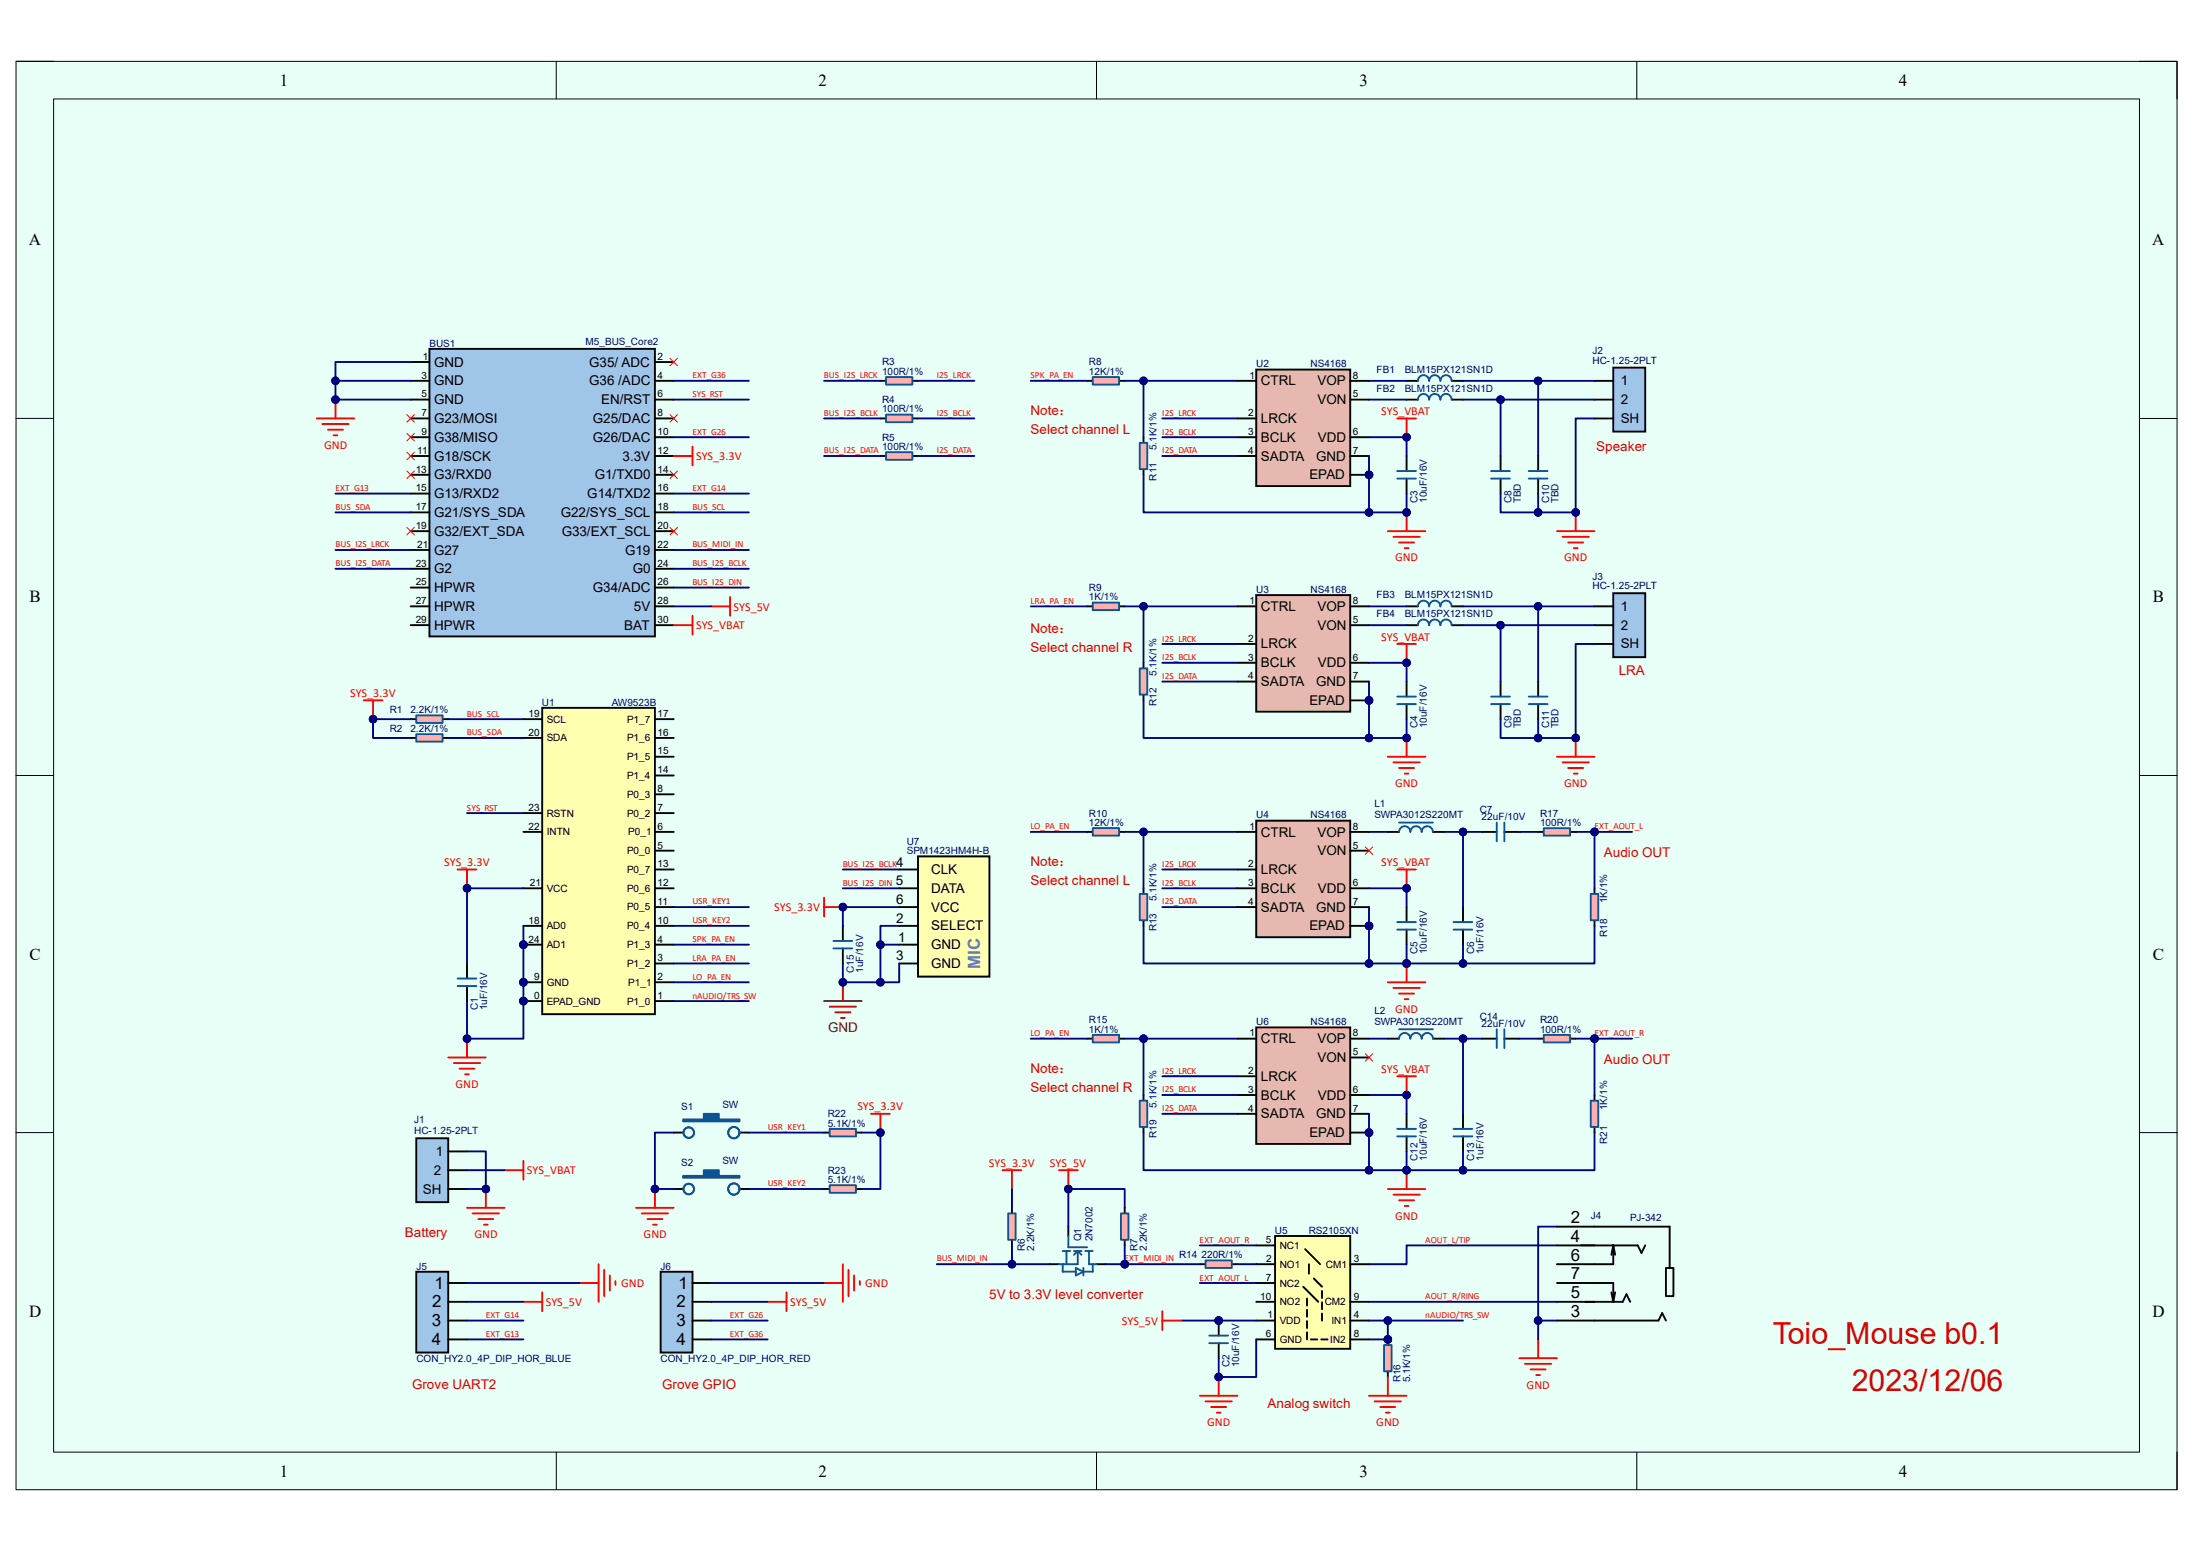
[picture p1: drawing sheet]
<svg xmlns="http://www.w3.org/2000/svg" width="297mm" height="210mm" viewBox="0 0 297 210" stroke-linecap="round" stroke-linejoin="round" font-family="sans-serif">
<defs><g id="words">
<g font-size="4.1" fill="#c00">
<text x="240.1" y="182">Toio_Mouse b0.1</text>
<text x="250.8" y="188.4">2023/12/06</text>
</g>
<g font-size="2.3">
<text x="37.9" y="11.6">1</text>
<text x="110.9" y="11.6">2</text>
<text x="184.1" y="11.6">3</text>
<text x="257.2" y="11.6">4</text>
<text x="3.9" y="33.2">A</text>
<text x="291.5" y="33.2">A</text>
<text x="4" y="81.6">B</text>
<text x="291.6" y="81.6">B</text>
<text x="4" y="130">C</text>
<text x="291.5" y="130">C</text>
<text x="212.8" y="165.6">2</text>
<text x="212.7" y="168.1">4</text>
<text x="212.7" y="170.7">6</text>
<text x="212.7" y="173.2">7</text>
<text x="3.9" y="178.3">D</text>
<text x="58.5" y="179.6">3</text>
<text x="58.5" y="177">2</text>
<text x="58.8" y="174.5">1</text>
<text x="91.6" y="177">2</text>
<text x="91.6" y="179.6">3</text>
<text x="91.9" y="174.5">1</text>
<text x="212.7" y="178.3">3</text>
<text x="212.7" y="175.8">5</text>
<text x="291.5" y="178.3">D</text>
<text x="58.5" y="182.1">4</text>
<text x="91.6" y="182.1">4</text>
<text x="37.9" y="199.9">1</text>
<text x="110.9" y="199.9">2</text>
<text x="184.1" y="199.9">3</text>
<text x="257.2" y="199.9">4</text>
</g>
<text font-size="2.3" fill="#3c78d8" x="132.8" y="131.2" transform="rotate(-90 132.8 131.2)">MIC</text>
<g font-size="1.8">
<text x="58.8" y="49.7">GND</text>
<text x="58.8" y="52.2">GND</text>
<text x="79.8" y="49.7">G35/ ADC</text>
<text x="79.8" y="52.2">G36 /ADC</text>
<text x="170.8" y="52.2">CTRL</text>
<text x="178.4" y="52.2">VOP</text>
<text x="219.5" y="52.2">1</text>
<text x="58.8" y="54.7">GND</text>
<text x="58.8" y="57.3">G23/MOSI</text>
<text x="58.8" y="59.8">G38/MISO</text>
<text x="80.3" y="57.3">G25/DAC</text>
<text x="80.3" y="59.8">G26/DAC</text>
<text x="81.4" y="54.7">EN/RST</text>
<text x="170.8" y="57.3">LRCK</text>
<text x="170.8" y="59.8">BCLK</text>
<text x="178.4" y="54.7">VON</text>
<text x="178.5" y="59.8">VDD</text>
<text x="219.5" y="54.7">2</text>
<text x="219.5" y="57.3">SH</text>
<text x="58.8" y="62.4">G18/SCK</text>
<text x="58.8" y="64.9">G3/RXD0</text>
<text x="80.6" y="64.9">G1/TXD0</text>
<text x="84.3" y="62.4">3.3V</text>
<text x="170.8" y="62.4">SADTA</text>
<text x="177.3" y="64.9">EPAD</text>
<text x="178.3" y="62.4">GND</text>
<text x="58.8" y="67.4">G13/RXD2</text>
<text x="58.8" y="70">G21/SYS_SDA</text>
<text x="75.9" y="70">G22/SYS_SCL</text>
<text x="79.5" y="67.4">G14/TXD2</text>
<text x="58.8" y="72.6">G32/EXT_SDA</text>
<text x="58.8" y="75.1">G27</text>
<text x="58.8" y="77.6">G2</text>
<text x="76.1" y="72.6">G33/EXT_SCL</text>
<text x="84.7" y="75.1">G19</text>
<text x="85.7" y="77.6">G0</text>
<text x="58.8" y="80.2">HPWR</text>
<text x="58.8" y="82.7">HPWR</text>
<text x="80.3" y="80.2">G34/ADC</text>
<text x="85.9" y="82.7">5V</text>
<text x="170.8" y="82.7">CTRL</text>
<text x="178.4" y="82.7">VOP</text>
<text x="219.5" y="82.7">1</text>
<text x="58.8" y="85.3">HPWR</text>
<text x="84.5" y="85.3">BAT</text>
<text x="170.8" y="87.8">LRCK</text>
<text x="178.4" y="85.3">VON</text>
<text x="219.5" y="85.3">2</text>
<text x="219.5" y="87.8">SH</text>
<text x="170.8" y="90.4">BCLK</text>
<text x="170.8" y="92.9">SADTA</text>
<text x="177.3" y="95.5">EPAD</text>
<text x="178.3" y="92.9">GND</text>
<text x="178.5" y="90.4">VDD</text>
<text x="170.8" y="113.3">CTRL</text>
<text x="178.4" y="113.3">VOP</text>
<text x="121.3" y="119.9">5</text>
<text x="121.4" y="117.3">4</text>
<text x="126.1" y="118.4">CLK</text>
<text x="170.8" y="118.4">LRCK</text>
<text x="178.4" y="115.8">VON</text>
<text x="121.4" y="125">2</text>
<text x="121.4" y="122.4">6</text>
<text x="126.1" y="126">SELECT</text>
<text x="126.1" y="120.9">DATA</text>
<text x="126.1" y="123.4">VCC</text>
<text x="170.8" y="120.9">BCLK</text>
<text x="170.8" y="123.4">SADTA</text>
<text x="177.3" y="126">EPAD</text>
<text x="178.3" y="123.4">GND</text>
<text x="178.5" y="120.9">VDD</text>
<text x="121.4" y="130">3</text>
<text x="121.6" y="127.5">1</text>
<text x="126.1" y="128.5">GND</text>
<text x="126.1" y="131.1">GND</text>
<text x="170.8" y="141.3">CTRL</text>
<text x="178.4" y="143.8">VON</text>
<text x="178.4" y="141.3">VOP</text>
<text x="170.8" y="146.3">LRCK</text>
<text x="170.8" y="148.9">BCLK</text>
<text x="178.5" y="148.9">VDD</text>
<text x="170.8" y="151.4">SADTA</text>
<text x="177.3" y="154">EPAD</text>
<text x="178.3" y="151.4">GND</text>
<text x="57.3" y="161.6">SH</text>
<text x="58.8" y="159.1">2</text>
<text x="59" y="156.5">1</text>
</g>
<g font-size="1.8" fill="#c00">
<text x="139.6" y="56.2">Note：</text>
<text x="139.6" y="58.8">Select channel L</text>
<text x="216.2" y="61.1">Speaker</text>
<text x="139.6" y="85.7">Note：</text>
<text x="139.6" y="88.3">Select channel R</text>
<text x="219.2" y="91.4">LRA</text>
<text x="139.6" y="117.3">Note：</text>
<text x="139.6" y="119.9">Select channel L</text>
<text x="217.2" y="116.1">Audio OUT</text>
<text x="139.6" y="145.3">Note：</text>
<text x="139.6" y="147.9">Select channel R</text>
<text x="217.2" y="144.1">Audio OUT</text>
<text x="54.8" y="167.5">Battery</text>
<text x="134" y="175.9">5V to 3.3V level converter</text>
<text x="55.8" y="188.1">Grove UART2</text>
<text x="89.7" y="188.1">Grove GPIO</text>
<text x="171.7" y="190.6">Analog switch</text>
</g>
<text font-size="1.8" fill="#800000" x="112.1" y="139.7">GND</text>
<g font-size="1.7" fill="#f00">
<text x="187.1" y="56.2">SYS_VBAT</text>
<text x="43.9" y="60.8">GND</text>
<text x="94.3" y="62.3">SYS_3.3V</text>
<text x="188.9" y="76">GND</text>
<text x="211.8" y="76">GND</text>
<text x="99.4" y="82.7">SYS_5V</text>
<text x="94.3" y="85.2">SYS_VBAT</text>
<text x="187.1" y="86.7">SYS_VBAT</text>
<text x="47.4" y="94.4">SYS_3.3V</text>
<text x="188.9" y="106.6">GND</text>
<text x="211.8" y="106.6">GND</text>
<text x="60.2" y="117.3">SYS_3.3V</text>
<text x="187.1" y="117.3">SYS_VBAT</text>
<text x="104.9" y="123.4">SYS_3.3V</text>
<text x="188.9" y="137.1">GND</text>
<text x="61.7" y="147.3">GND</text>
<text x="187.1" y="145.3">SYS_VBAT</text>
<text x="116.1" y="150.4">SYS_3.3V</text>
<text x="71.4" y="159">SYS_VBAT</text>
<text x="133.9" y="158">SYS_3.3V</text>
<text x="142.2" y="158">SYS_5V</text>
<text x="64.3" y="167.7">GND</text>
<text x="87.2" y="167.7">GND</text>
<text x="188.9" y="165.1">GND</text>
<text x="73.9" y="176.8">SYS_5V</text>
<text x="84.1" y="174.3">GND</text>
<text x="107" y="176.8">SYS_5V</text>
<text x="117.2" y="174.3">GND</text>
<text x="151.9" y="179.4">SYS_5V</text>
<text x="206.8" y="188">GND</text>
<text x="163.5" y="193.1">GND</text>
<text x="186.4" y="193.1">GND</text>
</g>
<g font-size="1.4" fill="#000080">
<text x="58.2" y="46.9">BUS1</text>
<text x="79.3" y="46.7">M5_BUS_Core2</text>
<text x="215.7" y="48">J2</text>
<text x="119.5" y="49.5">R3</text>
<text x="119.5" y="50.8">100R/1%</text>
<text x="147.5" y="49.5">R8</text>
<text x="147.5" y="50.8">12K/1%</text>
<text x="170.1" y="49.7">U2</text>
<text x="177.5" y="49.7">NS4168</text>
<text x="186.4" y="50.5">FB1</text>
<text x="186.4" y="53">FB2</text>
<text x="190.2" y="50.5">BLM15PX121SN1D</text>
<text x="190.2" y="53">BLM15PX121SN1D</text>
<text x="215.7" y="49.2">HC-1.25-2PLT</text>
<text x="119.5" y="54.6">R4</text>
<text x="119.5" y="55.8">100R/1%</text>
<text x="119.5" y="59.6">R5</text>
<text x="119.5" y="60.9">100R/1%</text>
<text x="156.6" y="65.1" transform="rotate(-90 156.6 65.1)">R11</text>
<text x="156.6" y="61" transform="rotate(-90 156.6 61)">5.1K/1%</text>
<text x="192" y="68.1" transform="rotate(-90 192 68.1)">C3</text>
<text x="193.3" y="68.1" transform="rotate(-90 193.3 68.1)">10uF/16V</text>
<text x="204.7" y="68.1" transform="rotate(-90 204.7 68.1)">C8</text>
<text x="206" y="68.1" transform="rotate(-90 206 68.1)">TBD</text>
<text x="209.8" y="68.1" transform="rotate(-90 209.8 68.1)">C10</text>
<text x="211.1" y="68.1" transform="rotate(-90 211.1 68.1)">TBD</text>
<text x="147.5" y="80">R9</text>
<text x="147.5" y="81.3">1K/1%</text>
<text x="170.1" y="80.3">U3</text>
<text x="177.5" y="80.3">NS4168</text>
<text x="186.4" y="81">FB3</text>
<text x="186.4" y="83.6">FB4</text>
<text x="190.2" y="81">BLM15PX121SN1D</text>
<text x="190.2" y="83.6">BLM15PX121SN1D</text>
<text x="215.7" y="78.5">J3</text>
<text x="215.7" y="79.8">HC-1.25-2PLT</text>
<text x="73.4" y="95.5">U1</text>
<text x="82.9" y="95.5">AW9523B</text>
<text x="156.6" y="95.6" transform="rotate(-90 156.6 95.6)">R12</text>
<text x="156.6" y="91.5" transform="rotate(-90 156.6 91.5)">5.1K/1%</text>
<text x="52.8" y="96.6">R1</text>
<text x="52.8" y="99.1">R2</text>
<text x="55.6" y="96.6">2.2K/1%</text>
<text x="55.6" y="99.1">2.2K/1%</text>
<text x="192" y="98.6" transform="rotate(-90 192 98.6)">C4</text>
<text x="193.3" y="98.6" transform="rotate(-90 193.3 98.6)">10uF/16V</text>
<text x="204.7" y="98.6" transform="rotate(-90 204.7 98.6)">C9</text>
<text x="206" y="98.6" transform="rotate(-90 206 98.6)">TBD</text>
<text x="209.8" y="98.6" transform="rotate(-90 209.8 98.6)">C11</text>
<text x="211.1" y="98.6" transform="rotate(-90 211.1 98.6)">TBD</text>
<text x="147.5" y="110.6">R10</text>
<text x="147.5" y="111.8">12K/1%</text>
<text x="170.1" y="110.8">U4</text>
<text x="177.5" y="110.8">NS4168</text>
<text x="186.1" y="109.3">L1</text>
<text x="186.1" y="110.8">SWPA3012S220MT</text>
<text x="200.4" y="110.1">C7</text>
<text x="200.7" y="111.1">22uF/10V</text>
<text x="208.6" y="110.6">R17</text>
<text x="208.6" y="111.8">100R/1%</text>
<text x="122.8" y="114.4">U7</text>
<text x="122.8" y="115.7">SPM1423HM4H-B</text>
<text x="156.6" y="122" transform="rotate(-90 156.6 122)">5.1K/1%</text>
<text x="217.7" y="122.3" transform="rotate(-90 217.7 122.3)">1K/1%</text>
<text x="115.7" y="131.7" transform="rotate(-90 115.7 131.7)">C15</text>
<text x="116.9" y="131.7" transform="rotate(-90 116.9 131.7)">1uF/16V</text>
<text x="156.6" y="126.1" transform="rotate(-90 156.6 126.1)">R13</text>
<text x="192" y="129.2" transform="rotate(-90 192 129.2)">C5</text>
<text x="193.3" y="129.2" transform="rotate(-90 193.3 129.2)">10uF/16V</text>
<text x="199.6" y="129.2" transform="rotate(-90 199.6 129.2)">C6</text>
<text x="200.9" y="129.2" transform="rotate(-90 200.9 129.2)">1uF/16V</text>
<text x="217.7" y="126.9" transform="rotate(-90 217.7 126.9)">R18</text>
<text x="64.7" y="136.8" transform="rotate(-90 64.7 136.8)">C1</text>
<text x="66" y="136.8" transform="rotate(-90 66 136.8)">1uF/16V</text>
<text x="186.1" y="137.3">L2</text>
<text x="147.5" y="138.6">R15</text>
<text x="147.5" y="139.8">1K/1%</text>
<text x="170.1" y="138.8">U6</text>
<text x="177.5" y="138.8">NS4168</text>
<text x="186.1" y="138.8">SWPA3012S220MT</text>
<text x="200.4" y="138">C14</text>
<text x="200.7" y="139.1">22uF/10V</text>
<text x="208.6" y="138.6">R20</text>
<text x="208.6" y="139.8">100R/1%</text>
<text x="56.1" y="152.1">J1</text>
<text x="56.1" y="153.6">HC-1.25-2PLT</text>
<text x="92.2" y="150.3">S1</text>
<text x="97.8" y="150">SW</text>
<text x="112.1" y="151.3">R22</text>
<text x="112.1" y="152.6">5.1K/1%</text>
<text x="156.6" y="154.1" transform="rotate(-90 156.6 154.1)">R19</text>
<text x="156.6" y="150.1" transform="rotate(-90 156.6 150.1)">5.1K/1%</text>
<text x="217.7" y="154.9" transform="rotate(-90 217.7 154.9)">R21</text>
<text x="217.7" y="150.3" transform="rotate(-90 217.7 150.3)">1K/1%</text>
<text x="92.2" y="157.9">S2</text>
<text x="97.8" y="157.6">SW</text>
<text x="112.1" y="158.9">R23</text>
<text x="112.1" y="160.2">5.1K/1%</text>
<text x="192" y="157.2" transform="rotate(-90 192 157.2)">C12</text>
<text x="193.3" y="157.2" transform="rotate(-90 193.3 157.2)">10uF/16V</text>
<text x="199.6" y="157.2" transform="rotate(-90 199.6 157.2)">C13</text>
<text x="200.9" y="157.2" transform="rotate(-90 200.9 157.2)">1uF/16V</text>
<text x="172.7" y="167">U5</text>
<text x="177.2" y="167">RS2105XN</text>
<text x="215.4" y="165">J4</text>
<text x="220.8" y="165.3">PJ-342</text>
<text x="56.4" y="171.9">J5</text>
<text x="89.5" y="171.9">J6</text>
<text x="138.8" y="169.4" transform="rotate(-90 138.8 169.4)">R6</text>
<text x="140.1" y="169.4" transform="rotate(-90 140.1 169.4)">2.2K/1%</text>
<text x="146.4" y="168.1" transform="rotate(-90 146.4 168.1)">Q1</text>
<text x="148" y="168.1" transform="rotate(-90 148 168.1)">2N7002</text>
<text x="154.1" y="169.4" transform="rotate(-90 154.1 169.4)">R7</text>
<text x="155.3" y="169.4" transform="rotate(-90 155.3 169.4)">2.2K/1%</text>
<text x="159.7" y="170.3">R14 220R/1%</text>
<text x="56.4" y="184.4">CON_HY2.0_4P_DIP_HOR_BLUE</text>
<text x="89.5" y="184.4">CON_HY2.0_4P_DIP_HOR_RED</text>
<text x="166.5" y="185.2" transform="rotate(-90 166.5 185.2)">C2</text>
<text x="167.8" y="185.2" transform="rotate(-90 167.8 185.2)">10uF/16V</text>
<text x="189.7" y="187.2" transform="rotate(-90 189.7 187.2)">R16</text>
<text x="191" y="187.2" transform="rotate(-90 191 187.2)">5.1K/1%</text>
</g>
<g font-size="1.4">
<text x="57.1" y="51.3">3</text>
<text x="57.1" y="53.8">5</text>
<text x="57.3" y="48.7">1</text>
<text x="89.1" y="48.7">2</text>
<text x="89.1" y="51.3">4</text>
<text x="89.1" y="53.8">6</text>
<text x="169.2" y="51.3">1</text>
<text x="183.2" y="53.8">5</text>
<text x="183.2" y="51.3">8</text>
<text x="57.1" y="56.3">7</text>
<text x="57.1" y="58.9">9</text>
<text x="89.1" y="56.3">8</text>
<text x="89.1" y="58.9">10</text>
<text x="169" y="56.3">2</text>
<text x="169" y="58.9">3</text>
<text x="183.2" y="58.9">6</text>
<text x="56.3" y="64">13</text>
<text x="56.5" y="61.4">11</text>
<text x="89.1" y="61.4">12</text>
<text x="89.1" y="64">14</text>
<text x="169" y="61.4">4</text>
<text x="183.2" y="61.4">7</text>
<text x="56.3" y="66.5">15</text>
<text x="56.3" y="69.1">17</text>
<text x="56.3" y="71.6">19</text>
<text x="89.1" y="66.5">16</text>
<text x="89.1" y="69.1">18</text>
<text x="89.1" y="71.6">20</text>
<text x="56.3" y="76.7">23</text>
<text x="56.5" y="74.2">21</text>
<text x="89.1" y="74.2">22</text>
<text x="89.1" y="76.7">24</text>
<text x="56.3" y="79.2">25</text>
<text x="56.3" y="81.8">27</text>
<text x="89.1" y="79.2">26</text>
<text x="89.1" y="81.8">28</text>
<text x="169.2" y="81.8">1</text>
<text x="183.2" y="81.8">8</text>
<text x="56.3" y="84.4">29</text>
<text x="89.1" y="84.4">30</text>
<text x="169" y="86.9">2</text>
<text x="169" y="89.5">3</text>
<text x="183.2" y="84.4">5</text>
<text x="183.2" y="89.5">6</text>
<text x="169" y="92">4</text>
<text x="183.2" y="92">7</text>
<text x="71.6" y="97.1">19</text>
<text x="71.6" y="99.6">20</text>
<text x="74" y="97.8">SCL</text>
<text x="74" y="100.4">SDA</text>
<text x="84.9" y="100.4">P1_6</text>
<text x="84.9" y="97.8">P1_7</text>
<text x="89.1" y="99.6">16</text>
<text x="89.1" y="97.1">17</text>
<text x="84.9" y="105.5">P1_4</text>
<text x="84.9" y="102.9">P1_5</text>
<text x="89.1" y="107.3">8</text>
<text x="89.1" y="104.7">14</text>
<text x="89.1" y="102.2">15</text>
<text x="71.6" y="112.4">22</text>
<text x="71.6" y="109.8">23</text>
<text x="74" y="113.1">INTN</text>
<text x="74" y="110.6">RSTN</text>
<text x="84.9" y="110.6">P0_2</text>
<text x="84.9" y="108">P0_3</text>
<text x="85.1" y="113.1">P0_1</text>
<text x="89.1" y="112.4">6</text>
<text x="89.1" y="109.8">7</text>
<text x="169.2" y="112.4">1</text>
<text x="183.2" y="112.4">8</text>
<text x="71.8" y="120">21</text>
<text x="84.9" y="115.7">P0_0</text>
<text x="84.9" y="118.2">P0_7</text>
<text x="89.1" y="114.9">5</text>
<text x="89.1" y="120">12</text>
<text x="89.1" y="117.4">13</text>
<text x="169" y="117.4">2</text>
<text x="169" y="120">3</text>
<text x="183.2" y="114.9">5</text>
<text x="183.2" y="120">6</text>
<text x="71.6" y="125.1">18</text>
<text x="74" y="125.8">AD0</text>
<text x="74" y="120.7">VCC</text>
<text x="84.9" y="125.8">P0_4</text>
<text x="84.9" y="123.3">P0_5</text>
<text x="84.9" y="120.7">P0_6</text>
<text x="89.1" y="125.1">10</text>
<text x="89.1" y="122.5">11</text>
<text x="169" y="122.5">4</text>
<text x="183.2" y="122.5">7</text>
<text x="71.6" y="127.6">24</text>
<text x="74" y="128.4">AD1</text>
<text x="84.9" y="130.9">P1_2</text>
<text x="84.9" y="128.4">P1_3</text>
<text x="89.1" y="130.2">3</text>
<text x="89.1" y="127.6">4</text>
<text x="72.3" y="132.7">9</text>
<text x="72.3" y="135.3">0</text>
<text x="74" y="133.5">GND</text>
<text x="74" y="136">EPAD_GND</text>
<text x="84.9" y="136">P1_0</text>
<text x="85.1" y="133.5">P1_1</text>
<text x="89.1" y="135.3">1</text>
<text x="89.1" y="132.7">2</text>
<text x="169.2" y="140.3">1</text>
<text x="183.2" y="142.9">5</text>
<text x="183.2" y="140.3">8</text>
<text x="169" y="145.4">2</text>
<text x="169" y="148">3</text>
<text x="183.2" y="148">6</text>
<text x="169" y="150.5">4</text>
<text x="183.2" y="150.5">7</text>
<text x="171.4" y="168.3">5</text>
<text x="171.4" y="173.4">7</text>
<text x="171.5" y="170.9">2</text>
<text x="173.3" y="169.1">NC1</text>
<text x="173.3" y="171.7">NO1</text>
<text x="179.6" y="171.7">CM1</text>
<text x="183.3" y="170.9">3</text>
<text x="170.7" y="176">10</text>
<text x="171.7" y="178.5">1</text>
<text x="173.3" y="176.7">NO2</text>
<text x="173.3" y="174.2">NC2</text>
<text x="173.3" y="179.3">VDD</text>
<text x="179.4" y="176.7">CM2</text>
<text x="180.3" y="179.3">IN1</text>
<text x="183.3" y="178.5">4</text>
<text x="183.3" y="176">9</text>
<text x="171.4" y="181.1">6</text>
<text x="173.3" y="181.8">GND</text>
<text x="180.2" y="181.8">IN2</text>
<text x="183.3" y="181.1">8</text>
</g>
<g font-size="1.3" fill="#f00">
<text x="93.8" y="51.2">EXT_G36</text>
<text x="93.8" y="53.8">SYS_RST</text>
<text x="111.6" y="51.2">BUS_I2S_LRCK</text>
<text x="126.9" y="51.2">I2S_LRCK</text>
<text x="139.6" y="51.2">SPK_PA_EN</text>
<text x="93.8" y="58.8">EXT_G26</text>
<text x="111.6" y="56.3">BUS_I2S_BCLK</text>
<text x="126.9" y="56.3">I2S_BCLK</text>
<text x="157.4" y="58.8">I2S_BCLK</text>
<text x="157.4" y="56.3">I2S_LRCK</text>
<text x="111.6" y="61.4">BUS_I2S_DATA</text>
<text x="126.9" y="61.4">I2S_DATA</text>
<text x="157.4" y="61.4">I2S_DATA</text>
<text x="45.4" y="66.5">EXT_G13</text>
<text x="45.4" y="69">BUS_SDA</text>
<text x="93.8" y="69">BUS_SCL</text>
<text x="93.8" y="66.5">EXT_G14</text>
<text x="45.4" y="76.7">BUS_I2S_DATA</text>
<text x="45.4" y="74.1">BUS_I2S_LRCK</text>
<text x="93.8" y="76.7">BUS_I2S_BCLK</text>
<text x="93.8" y="74.1">BUS_MIDI_IN</text>
<text x="93.8" y="79.2">BUS_I2S_DIN</text>
<text x="139.6" y="81.7">LRA_PA_EN</text>
<text x="157.4" y="89.4">I2S_BCLK</text>
<text x="157.4" y="86.9">I2S_LRCK</text>
<text x="157.4" y="91.9">I2S_DATA</text>
<text x="63.2" y="97">BUS_SCL</text>
<text x="63.2" y="99.6">BUS_SDA</text>
<text x="63.2" y="109.8">SYS_RST</text>
<text x="139.6" y="112.3">LO_PA_EN</text>
<text x="215.9" y="112.3">EXT_AOUT_L</text>
<text x="114.1" y="119.9">BUS_I2S_DIN</text>
<text x="114.1" y="117.4">BUS_I2S_BCLK</text>
<text x="157.4" y="119.9">I2S_BCLK</text>
<text x="157.4" y="117.4">I2S_LRCK</text>
<text x="93.8" y="122.5">USR_KEY1</text>
<text x="93.8" y="125">USR_KEY2</text>
<text x="157.4" y="122.5">I2S_DATA</text>
<text x="93.8" y="127.6">SPK_PA_EN</text>
<text x="93.8" y="130.1">LRA_PA_EN</text>
<text x="93.8" y="135.2">nAUDIO/TRS_SW</text>
<text x="93.8" y="132.7">LO_PA_EN</text>
<text x="139.6" y="140.3">LO_PA_EN</text>
<text x="215.9" y="140.3">EXT_AOUT_R</text>
<text x="157.4" y="147.9">I2S_BCLK</text>
<text x="157.4" y="145.4">I2S_LRCK</text>
<text x="104" y="153">USR_KEY1</text>
<text x="157.4" y="150.5">I2S_DATA</text>
<text x="104" y="160.7">USR_KEY2</text>
<text x="126.9" y="170.8">BUS_MIDI_IN</text>
<text x="152.3" y="170.8">EXT_MIDI_IN</text>
<text x="162.5" y="173.4">EXT_AOUT_L</text>
<text x="162.5" y="168.3">EXT_AOUT_R</text>
<text x="193" y="168.3">AOUT_L/TIP</text>
<text x="65.8" y="178.5">EXT_G14</text>
<text x="98.8" y="178.5">EXT_G26</text>
<text x="193" y="175.9">AOUT_R/RING</text>
<text x="193" y="178.5">nAUDIO/TRS_SW</text>
<text x="65.8" y="181">EXT_G13</text>
<text x="98.8" y="181">EXT_G36</text>
</g>
</g></defs>
<path d="M2.2 8.3h292.7v193.4h-292.7z" fill-rule="evenodd" fill="#e7fff6"/>
<path d="M2.2 8.3h292.7v193.4h-292.7z" fill="none" stroke="#000" stroke-width=".14"/>
<path d="M7.3 13.4h282.5v183.2h-282.5z" fill-rule="evenodd" fill="#e7fff6"/>
<g fill="none" stroke="#000" stroke-width=".14">
<path d="M2.2 8.3h5.1M7.3 13.4h282.5v183.2h-282.5zM75.3 8.3v5.1M148.5 8.3v5.1M221.7 8.3v5.1M289.8 8.3h5.1v5.1M2.2 56.7h5.1M289.8 56.7h5.1M2.2 105h5.1M289.8 105h5.1M2.2 153.4h5.1M289.8 153.4h5.1"/>
<path d="M75.3 196.6v5.1M148.5 196.6v5.1M221.7 196.6v5.1M294.9 196.6v5.1"/>
</g>
<path d="M58.2 47.2h30.5v39h-30.5z" fill-rule="evenodd" fill="#9fc5e8"/>
<g fill="none" stroke="#000" stroke-width=".25">
<path d="M55.6 49h2.6M55.6 51.6h2.6M55.6 54.1h2.6M55.6 56.7h2.6M55.6 59.2h2.6M58.2 47.2h30.5v39h-30.5zM88.7 49h2.5M88.7 51.6h2.5M88.7 54.1h2.5M88.7 56.7h2.5M88.7 59.2h2.5M55.6 61.7h2.6"/>
<path d="M55.6 64.3h2.6M55.6 66.8h2.6M55.6 69.4h2.6M55.6 71.9h2.6M55.6 74.5h2.6M55.6 77h2.6M55.6 79.6h2.6M88.7 61.7h2.5M88.7 64.3h2.5M88.7 66.8h2.5M88.7 69.4h2.5M88.7 71.9h2.5"/>
<path d="M88.7 74.5h2.5M88.7 77h2.5M88.7 79.6h2.5M55.6 82.1h2.6M55.6 84.6h2.6M88.7 82.1h2.5M88.7 84.7h2.5"/>
</g>
<path d="M96.3 82.1h2.6M98.9 80.8v2.6" fill="none" stroke="#f00" stroke-width=".25"/>
<circle cx="185.4" cy="64.3" r=".51" fill="#000080"/>
<circle cx="185.4" cy="64.3" r=".51" fill="none" stroke="#000080" stroke-width=".14"/>
<path d="M170.1 50h12.8v15.8h-12.8z" fill-rule="evenodd" fill="#e6b8af"/>
<path d="M170.1 50h12.8v15.8h-12.8zM182.9 64.3h2.5" fill="none" stroke="#000" stroke-width=".25"/>
<circle cx="185.4" cy="64.3" r=".51" fill="#000080"/>
<circle cx="185.4" cy="64.3" r=".51" fill="none" stroke="#000080" stroke-width=".14"/>
<g fill="none" stroke="#000" stroke-width=".25">
<path d="M167.6 51.6h2.5M167.6 56.7h2.5M167.6 59.2h2.5M182.9 51.6h2.5M182.9 59.2h2.5M182.9 54.1h2.5M190.5 51.6h1.5M190.5 54.1h1.5M196.6 51.6h1.5M196.6 54.1h1.5M167.6 61.7h2.5M182.9 61.7h2.5"/>
<path d="M190.5 61.7v2.1M190.5 64.8v2"/>
</g>
<path d="M192 51.6a.76 .76 0 0 1 .8-.8 .76 .76 0 0 1 .8 .8 .76 .76 0 0 1 .7-.8 .76 .76 0 0 1 .8 .8 .76 .76 0 0 1 .7-.8 .76 .76 0 0 1 .8 .8M192 54.1a.76 .76 0 0 1 .8-.8 .76 .76 0 0 1 .8 .8 .76 .76 0 0 1 .7-.8 .76 .76 0 0 1 .8 .8 .76 .76 0 0 1 .7-.8 .76 .76 0 0 1 .8 .8M189.2 64.8h2.6M189.2 63.8h2.6" fill="none" stroke="#0b5394" stroke-width=".25"/>
<path d="M218.5 49.8h4.3v8.6h-4.3z" fill-rule="evenodd" fill="#9fc5e8"/>
<path d="M216 51.6h2.5M216 54.1h2.5M216 56.7h2.5M218.5 49.8h4.3v8.6h-4.3z" fill="none" stroke="#000" stroke-width=".25"/>
<path d="M188 71.9h5.1M188.7 72.7h3.6M189.5 73.5h2M190.2 74.2h.6M190.5 69.4v2.5" fill="none" stroke="#f00" stroke-width=".25"/>
<circle cx="190.5" cy="69.4" r=".51" fill="#000080"/>
<circle cx="190.5" cy="69.4" r=".51" fill="none" stroke="#000080" stroke-width=".14"/>
<path d="M210.9 71.9h5.1M211.6 72.7h3.6M212.4 73.5h2M213.1 74.2h.6M213.4 69.4v2.5" fill="none" stroke="#f00" stroke-width=".25"/>
<circle cx="213.4" cy="69.4" r=".51" fill="#000080"/>
<circle cx="213.4" cy="69.4" r=".51" fill="none" stroke="#000080" stroke-width=".14"/>
<path d="M154.9 59.2v.8M154.9 63.5v.8M203.2 61.7v2.1M203.2 64.8v2M208.3 61.7v2.1M208.3 64.8v2" fill="none" stroke="#000" stroke-width=".25"/>
<path d="M202 64.8h2.5M202 63.8h2.5M207 64.8h2.6M207 63.8h2.6" fill="none" stroke="#0b5394" stroke-width=".25"/>
<path d="M154.4 60h1v3.5h-1z" fill-rule="evenodd" fill="#ffafaf"/>
<path d="M154.4 60h1v3.5h-1z" fill="none" stroke="#0b5394" stroke-width=".25"/>
<path d="M147.2 51.6h.8M151.6 51.6h.7" fill="none" stroke="#000" stroke-width=".25"/>
<path d="M148 51.1h3.6v1h-3.6z" fill-rule="evenodd" fill="#ffafaf"/>
<path d="M148 51.1h3.6v1h-3.6z" fill="none" stroke="#0b5394" stroke-width=".25"/>
<circle cx="185.4" cy="94.8" r=".51" fill="#000080"/>
<circle cx="185.4" cy="94.8" r=".51" fill="none" stroke="#000080" stroke-width=".14"/>
<path d="M170.1 80.6h12.8v15.8h-12.8z" fill-rule="evenodd" fill="#e6b8af"/>
<path d="M170.1 80.6h12.8v15.8h-12.8zM182.9 94.8h2.5" fill="none" stroke="#000" stroke-width=".25"/>
<circle cx="185.4" cy="94.8" r=".51" fill="#000080"/>
<circle cx="185.4" cy="94.8" r=".51" fill="none" stroke="#000080" stroke-width=".14"/>
<g fill="none" stroke="#000" stroke-width=".25">
<path d="M167.6 82.1h2.5M167.6 87.2h2.5M167.6 89.7h2.5M167.6 92.3h2.5M182.9 82.1h2.5M182.9 92.3h2.5M182.9 84.7h2.5M182.9 89.7h2.5M190.5 82.1h1.5M190.5 84.7h1.5M190.5 92.3v2M190.5 95.3v2.1"/>
<path d="M196.6 82.1h1.5M196.6 84.7h1.5"/>
</g>
<path d="M189.2 95.3h2.6M189.2 94.3h2.6M192 82.1a.76 .76 0 0 1 .8-.8 .76 .76 0 0 1 .8 .8 .76 .76 0 0 1 .7-.8 .76 .76 0 0 1 .8 .8 .76 .76 0 0 1 .7-.8 .76 .76 0 0 1 .8 .8M192 84.7a.76 .76 0 0 1 .8-.8 .76 .76 0 0 1 .8 .8 .76 .76 0 0 1 .7-.8 .76 .76 0 0 1 .8 .8 .76 .76 0 0 1 .7-.8 .76 .76 0 0 1 .8 .8" fill="none" stroke="#0b5394" stroke-width=".25"/>
<path d="M218.5 80.3h4.3v8.7h-4.3z" fill-rule="evenodd" fill="#9fc5e8"/>
<path d="M216 82.1h2.5M216 84.7h2.5M216 87.2h2.5M218.5 80.3h4.3v8.7h-4.3z" fill="none" stroke="#000" stroke-width=".25"/>
<path d="M190.5 99.9v2.6M188 102.5h5.1M188.7 103.2h3.6M189.5 104h2M190.2 104.8h.6" fill="none" stroke="#f00" stroke-width=".25"/>
<circle cx="190.5" cy="99.9" r=".51" fill="#000080"/>
<circle cx="190.5" cy="99.9" r=".51" fill="none" stroke="#000080" stroke-width=".14"/>
<path d="M213.4 99.9v2.6M210.9 102.5h5.1M211.6 103.2h3.6M212.4 104h2M213.1 104.8h.6" fill="none" stroke="#f00" stroke-width=".25"/>
<circle cx="213.4" cy="99.9" r=".51" fill="#000080"/>
<circle cx="213.4" cy="99.9" r=".51" fill="none" stroke="#000080" stroke-width=".14"/>
<path d="M154.9 89.7v.8M154.9 94.1v.7M203.2 92.3v2M203.2 95.3v2.1M208.3 92.3v2M208.3 95.3v2.1" fill="none" stroke="#000" stroke-width=".25"/>
<path d="M202 95.3h2.5M202 94.3h2.5M207 95.3h2.6M207 94.3h2.6" fill="none" stroke="#0b5394" stroke-width=".25"/>
<path d="M154.4 90.5h1v3.6h-1z" fill-rule="evenodd" fill="#ffafaf"/>
<path d="M154.4 90.5h1v3.6h-1z" fill="none" stroke="#0b5394" stroke-width=".25"/>
<path d="M147.2 82.1h.8M151.6 82.1h.7" fill="none" stroke="#000" stroke-width=".25"/>
<path d="M148 81.6h3.6v1h-3.6z" fill-rule="evenodd" fill="#ffafaf"/>
<path d="M148 81.6h3.6v1h-3.6z" fill="none" stroke="#0b5394" stroke-width=".25"/>
<path d="M119.2 51.6h.8M123.6 51.6h.7" fill="none" stroke="#000" stroke-width=".25"/>
<path d="M120 51.1h3.6v1h-3.6z" fill-rule="evenodd" fill="#ffafaf"/>
<path d="M120 51.1h3.6v1h-3.6z" fill="none" stroke="#0b5394" stroke-width=".25"/>
<path d="M119.2 56.7h.8M123.6 56.7h.7" fill="none" stroke="#000" stroke-width=".25"/>
<path d="M120 56.1h3.6v1.1h-3.6z" fill-rule="evenodd" fill="#ffafaf"/>
<path d="M120 56.1h3.6v1.1h-3.6z" fill="none" stroke="#0b5394" stroke-width=".25"/>
<path d="M119.2 61.7h.8M123.6 61.7h.7" fill="none" stroke="#000" stroke-width=".25"/>
<path d="M120 61.2h3.6v1.1h-3.6z" fill-rule="evenodd" fill="#ffafaf"/>
<path d="M120 61.2h3.6v1.1h-3.6z" fill="none" stroke="#0b5394" stroke-width=".25"/>
<path d="M56.4 154.1h4.3v8.7h-4.3z" fill-rule="evenodd" fill="#9fc5e8"/>
<path d="M56.4 154.1h4.3v8.7h-4.3zM60.7 155.9h2.6M60.7 158.5h2.6M60.7 161h2.6" fill="none" stroke="#000" stroke-width=".25"/>
<path d="M91.2 84.7h2.6M93.8 83.4v2.5M63.3 163.5h5M64 164.3h3.6M64.8 165.1h2M65.5 165.8h.6M65.8 161v2.5" fill="none" stroke="#f00" stroke-width=".25"/>
<circle cx="65.8" cy="161" r=".51" fill="#000080"/>
<circle cx="65.8" cy="161" r=".51" fill="none" stroke="#000080" stroke-width=".14"/>
<path d="M210.9 178.8h13.7l.5-1 .5 1M210.9 168.6h10.9l.5 1.1 .5-1.1M210.9 176.3h8.9l.5-1.1 .5 1.1M210.9 173.7h7.6v2.6M210.9 166.1h15.2v5.6M218.2 175l.3 1.3M218.5 168.6v2.6h-7.6M218.5 168.6l.2 1.3M218.5 168.6l-.3 1.3M218.7 175l-.2 1.3M225.6 171.7h1v3.8h-1z" fill="none" stroke="#000" stroke-width=".25"/>
<path d="M205.8 183.9h5.1M206.5 184.7h3.6M207.3 185.4h2M208.1 186.2h.5M208.3 181.4v2.5" fill="none" stroke="#f00" stroke-width=".25"/>
<path d="M172.7 167.4h10.2v15.2h-10.2z" fill-rule="evenodd" fill="#ffffb0"/>
<g fill="none" stroke="#000" stroke-width=".25">
<path d="M170.1 178.8h2.6M170.1 168.6h2.6M170.1 171.2h2.6M170.1 176.3h2.6M170.1 173.7h2.6M172.7 167.4h10.2v15.2h-10.2zM176.5 174.2l2 2.1M176.8 169.1l2 2.1M177 175.8v1M177 177.4v.9M177 178.9v.9M177.3 171.2v1.3"/>
<path d="M177.9 173.1l1.1 1.1M179 174.8v1M179 176.3v1M179 177.9v.9M182.9 178.8h2.5M182.9 171.2h2.5M182.9 176.3h2.5M170.1 181.4h2.6M177 180.4v1M177.5 181.4h.9M178.9 181.4h.9M182.9 181.4h2.5"/>
</g>
<circle cx="165" cy="178.8" r=".51" fill="#000080"/>
<circle cx="165" cy="178.8" r=".51" fill="none" stroke="#000080" stroke-width=".14"/>
<path d="M165.1 178.8v2M165.1 181.9v2" fill="none" stroke="#000" stroke-width=".25"/>
<circle cx="165" cy="178.8" r=".51" fill="#000080"/>
<circle cx="165" cy="178.8" r=".51" fill="none" stroke="#000080" stroke-width=".14"/>
<path d="M163.8 181.9h2.5M163.8 180.8h2.5" fill="none" stroke="#0b5394" stroke-width=".25"/>
<path d="M162.5 189h5.1M163.3 189.8h3.5M164 190.5h2.1M164.8 191.3h.5M165.1 186.5v2.5" fill="none" stroke="#f00" stroke-width=".25"/>
<circle cx="165" cy="186.5" r=".51" fill="#000080"/>
<circle cx="165" cy="186.5" r=".51" fill="none" stroke="#000080" stroke-width=".14"/>
<circle cx="185.4" cy="125.4" r=".51" fill="#000080"/>
<circle cx="185.4" cy="125.4" r=".51" fill="none" stroke="#000080" stroke-width=".14"/>
<path d="M170.1 111.1h12.8v15.8h-12.8z" fill-rule="evenodd" fill="#e6b8af"/>
<path d="M170.1 111.1h12.8v15.8h-12.8zM182.9 125.4h2.5" fill="none" stroke="#000" stroke-width=".25"/>
<circle cx="185.4" cy="125.4" r=".51" fill="#000080"/>
<circle cx="185.4" cy="125.4" r=".51" fill="none" stroke="#000080" stroke-width=".14"/>
<path d="M167.6 112.6h2.5M167.6 117.7h2.5M182.9 112.6h2.5M182.9 115.2h2.5M167.6 120.3h2.5M167.6 122.8h2.5M182.9 120.3h2.5M182.9 122.8h2.5M190.5 122.8v2.1M190.5 125.9v2" fill="none" stroke="#000" stroke-width=".25"/>
<path d="M189.2 125.9h2.6M189.2 124.9h2.6" fill="none" stroke="#0b5394" stroke-width=".25"/>
<path d="M188 133h5.1M188.7 133.8h3.6M189.5 134.5h2M190.2 135.3h.6M190.5 130.5v2.5" fill="none" stroke="#f00" stroke-width=".25"/>
<circle cx="190.5" cy="130.5" r=".51" fill="#000080"/>
<circle cx="190.5" cy="130.5" r=".51" fill="none" stroke="#000080" stroke-width=".14"/>
<path d="M154.9 120.3v.7M154.9 124.6v.8" fill="none" stroke="#000" stroke-width=".25"/>
<path d="M154.4 121h1v3.6h-1z" fill-rule="evenodd" fill="#ffafaf"/>
<path d="M154.4 121h1v3.6h-1z" fill="none" stroke="#0b5394" stroke-width=".25"/>
<path d="M147.2 112.6h.8M151.6 112.6h.7" fill="none" stroke="#000" stroke-width=".25"/>
<path d="M148 112.1h3.6v1.1h-3.6z" fill-rule="evenodd" fill="#ffafaf"/>
<path d="M148 112.1h3.6v1.1h-3.6zM196.9 125.9h2.5M196.9 124.9h2.5" fill="none" stroke="#0b5394" stroke-width=".25"/>
<path d="M198.1 122.8v2.1M198.1 125.9v2M162.5 171.2h.8M166.8 171.2h.8" fill="none" stroke="#000" stroke-width=".25"/>
<path d="M163.3 170.7h3.5v1h-3.5z" fill-rule="evenodd" fill="#ffafaf"/>
<path d="M202.7 111.4v2.5M203.7 111.4v2.5M163.3 170.7h3.5v1h-3.5z" fill="none" stroke="#0b5394" stroke-width=".25"/>
<path d="M200.7 112.6h2M203.7 112.6h2.1M216 120.3v.7M216 124.6v.8" fill="none" stroke="#000" stroke-width=".25"/>
<path d="M215.4 121h1.1v3.6h-1.1z" fill-rule="evenodd" fill="#ffafaf"/>
<path d="M215.4 121h1.1v3.6h-1.1z" fill="none" stroke="#0b5394" stroke-width=".25"/>
<circle cx="216" cy="112.6" r=".51" fill="#000080"/>
<circle cx="216" cy="112.6" r=".51" fill="none" stroke="#000080" stroke-width=".14"/>
<path d="M91.2 61.7h2.6M93.8 60.5v2.5" fill="none" stroke="#f00" stroke-width=".25"/>
<path d="M188 112.6h1.5M194.1 112.6h1.5M208.3 112.6h.8M212.6 112.6h.8" fill="none" stroke="#000" stroke-width=".25"/>
<path d="M189.5 111.4h4.6M189.5 112.6a.76 .76 0 0 1 .7-.7 .76 .76 0 0 1 .8 .7M191 112.6a.76 .76 0 0 1 .8-.7 .76 .76 0 0 1 .7 .7 .76 .76 0 0 1 .8-.7 .76 .76 0 0 1 .8 .7" fill="none" stroke="#0b5394" stroke-width=".25"/>
<path d="M209.1 112.1h3.5v1.1h-3.5z" fill-rule="evenodd" fill="#ffafaf"/>
<path d="M209.1 112.1h3.5v1.1h-3.5z" fill="none" stroke="#0b5394" stroke-width=".25"/>
<path d="M184.9 114.7l1 1M185.9 114.7l-1 1" fill="none" stroke="#f00" stroke-width=".14"/>
<circle cx="188" cy="181.4" r=".51" fill="#000080"/>
<circle cx="188" cy="181.4" r=".51" fill="none" stroke="#000080" stroke-width=".14"/>
<path d="M188 181.4v.7M188 185.7v.8" fill="none" stroke="#000" stroke-width=".25"/>
<circle cx="188" cy="181.4" r=".51" fill="#000080"/>
<circle cx="188" cy="181.4" r=".51" fill="none" stroke="#000080" stroke-width=".14"/>
<path d="M187.5 182.1h1v3.6h-1z" fill-rule="evenodd" fill="#ffafaf"/>
<path d="M187.5 182.1h1v3.6h-1z" fill="none" stroke="#0b5394" stroke-width=".25"/>
<path d="M185.4 189h5.1M186.2 189.8h3.5M186.9 190.5h2.1M187.7 191.3h.5M188 186.5v2.5" fill="none" stroke="#f00" stroke-width=".25"/>
<circle cx="70.9" cy="133" r=".51" fill="#000080"/>
<circle cx="70.9" cy="133" r=".51" fill="none" stroke="#000080" stroke-width=".14"/>
<circle cx="70.9" cy="127.9" r=".51" fill="#000080"/>
<circle cx="70.9" cy="127.9" r=".51" fill="none" stroke="#000080" stroke-width=".14"/>
<circle cx="70.9" cy="135.6" r=".51" fill="#000080"/>
<circle cx="70.9" cy="135.6" r=".51" fill="none" stroke="#000080" stroke-width=".14"/>
<path d="M73.4 95.8h15.3v41.5h-15.3z" fill-rule="evenodd" fill="#ffffb0"/>
<path d="M73.4 95.8h15.3v41.5h-15.3zM88.7 115.2h2.5M88.7 112.6h2.5M88.7 110.1h2.5M88.7 107.6h2.5M70.9 133h2.5M88.7 135.6h2.5M88.7 133h2.5M88.7 130.5h2.5M88.7 127.9h2.5" fill="none" stroke="#000" stroke-width=".25"/>
<circle cx="70.9" cy="133" r=".51" fill="#000080"/>
<circle cx="70.9" cy="133" r=".51" fill="none" stroke="#000080" stroke-width=".14"/>
<g fill="none" stroke="#000" stroke-width=".25">
<path d="M70.9 99.9h2.5M70.9 97.4h2.5M88.7 99.9h2.5M88.7 97.4h2.5M70.9 112.6h2.5M70.9 110.1h2.5M88.7 117.7h2.5M88.7 105h2.5M88.7 102.5h2.5M70.9 125.4h2.5M70.9 120.3h2.5M70.9 127.9h2.5"/>
<path d="M88.7 125.4h2.5M88.7 122.8h2.5M88.7 120.3h2.5"/>
</g>
<circle cx="70.9" cy="127.9" r=".51" fill="#000080"/>
<circle cx="70.9" cy="127.9" r=".51" fill="none" stroke="#000080" stroke-width=".14"/>
<path d="M70.9 135.6h2.5" fill="none" stroke="#000" stroke-width=".25"/>
<circle cx="70.9" cy="135.6" r=".51" fill="#000080"/>
<circle cx="70.9" cy="135.6" r=".51" fill="none" stroke="#000080" stroke-width=".14"/>
<path d="M63.3 130.5v2M63.3 133.5v2.1M137.1 163.5v.8M137.1 167.9v.7M142.1 171.2h1.3M144.7 166.1v1.3M148.5 171.2h1.3" fill="none" stroke="#000" stroke-width=".25"/>
<g fill="none" stroke="#0b5394" stroke-width=".25">
<path d="M62 133.5h2.5M62 132.5h2.5M143.9 169.4h1M143.9 171.2v1h1.8M144.4 169.4v1.8M144.7 167.4v1.5h2.5M145.5 169.4h1M145.7 171.7l1 .5-1 .5zM146 169.4v1.8h-2.6M146 169.4l.5 .5M146 169.4l-.5 .5M146.7 171.7v1"/>
<path d="M147 169.4h1M147.5 169.4v1.8h1M148 171.2v1h-1.3"/>
</g>
<path d="M136.5 164.3h1.1v3.6h-1.1z" fill-rule="evenodd" fill="#ffafaf"/>
<path d="M136.5 164.3h1.1v3.6h-1.1z" fill="none" stroke="#0b5394" stroke-width=".25"/>
<path d="M152.3 163.5v.8M152.3 167.9v.7" fill="none" stroke="#000" stroke-width=".25"/>
<path d="M151.8 164.3h1v3.6h-1z" fill-rule="evenodd" fill="#ffafaf"/>
<path d="M151.8 164.3h1v3.6h-1z" fill="none" stroke="#0b5394" stroke-width=".25"/>
<path d="M135.8 158.5h2.5M137.1 158.5v2.5" fill="none" stroke="#f00" stroke-width=".25"/>
<path d="M55.6 97.4h.8M59.9 97.4h.8" fill="none" stroke="#000" stroke-width=".25"/>
<path d="M56.4 96.9h3.5v1h-3.5z" fill-rule="evenodd" fill="#ffafaf"/>
<path d="M56.4 96.9h3.5v1h-3.5z" fill="none" stroke="#0b5394" stroke-width=".25"/>
<path d="M55.6 99.9h.8M59.9 99.9h.8" fill="none" stroke="#000" stroke-width=".25"/>
<path d="M56.4 99.4h3.5v1h-3.5z" fill-rule="evenodd" fill="#ffafaf"/>
<path d="M56.4 99.4h3.5v1h-3.5z" fill="none" stroke="#0b5394" stroke-width=".25"/>
<path d="M49.3 94.8h2.5M50.5 94.8v2.6" fill="none" stroke="#f00" stroke-width=".25"/>
<circle cx="50.5" cy="97.4" r=".51" fill="#000080"/>
<circle cx="50.5" cy="97.4" r=".51" fill="none" stroke="#000080" stroke-width=".14"/>
<path d="M62 117.7h2.5M63.3 117.7v2.6" fill="none" stroke="#f00" stroke-width=".25"/>
<circle cx="63.3" cy="120.3" r=".51" fill="#000080"/>
<circle cx="63.3" cy="120.3" r=".51" fill="none" stroke="#000080" stroke-width=".14"/>
<path d="M60.7 143.2h5.1M61.5 143.9h3.5M62.2 144.7h2.1M63 145.5h.5M63.3 140.6v2.6" fill="none" stroke="#f00" stroke-width=".25"/>
<circle cx="63.3" cy="140.6" r=".51" fill="#000080"/>
<circle cx="63.3" cy="140.6" r=".51" fill="none" stroke="#000080" stroke-width=".14"/>
<g fill="none" stroke="#f00" stroke-width=".14">
<path d="M55.1 56.1l1 1.1M55.1 58.7l1 1M56.1 56.1l-1 1.1M56.1 58.7l-1 1M90.7 56.1l1.1 1.1M90.7 48.5l1.1 1M91.8 56.1l-1.1 1.1M91.8 48.5l-1.1 1M55.1 61.2l1 1.1M55.1 63.8l1 1M55.1 71.4l1 1M56.1 61.2l-1 1.1"/>
<path d="M56.1 63.8l-1 1M56.1 71.4l-1 1M90.7 71.4l1.1 1M90.7 63.8l1.1 1M91.8 71.4l-1.1 1M91.8 63.8l-1.1 1"/>
</g>
<path d="M189.2 56.7h2.6M190.5 56.7v2.5M68.3 158.5h2.6M70.9 157.2v2.5" fill="none" stroke="#f00" stroke-width=".25"/>
<circle cx="190.5" cy="59.2" r=".51" fill="#000080"/>
<circle cx="190.5" cy="59.2" r=".51" fill="none" stroke="#000080" stroke-width=".14"/>
<path d="M189.2 87.2h2.6M190.5 87.2v2.5" fill="none" stroke="#f00" stroke-width=".25"/>
<circle cx="190.5" cy="89.7" r=".51" fill="#000080"/>
<circle cx="190.5" cy="89.7" r=".51" fill="none" stroke="#000080" stroke-width=".14"/>
<path d="M189.2 117.7h2.6M190.5 117.7v2.6" fill="none" stroke="#f00" stroke-width=".25"/>
<circle cx="190.5" cy="120.3" r=".51" fill="#000080"/>
<circle cx="190.5" cy="120.3" r=".51" fill="none" stroke="#000080" stroke-width=".14"/>
<path d="M89.5 172.2h4.3v10.9h-4.3z" fill-rule="evenodd" fill="#9fc5e8"/>
<path d="M89.5 172.2h4.3v10.9h-4.3zM93.8 173.7h2.5M93.8 176.3h2.5M93.8 178.8h2.5M93.8 181.4h2.5" fill="none" stroke="#000" stroke-width=".25"/>
<path d="M104 176.3h2.5M106.5 175v2.5M111.6 173.7h2.6M114.2 171.2v5.1M114.9 171.9v3.6M115.7 172.7v2M116.4 173.5v.5" fill="none" stroke="#f00" stroke-width=".25"/>
<path d="M56.4 172.2h4.3v10.9h-4.3z" fill-rule="evenodd" fill="#9fc5e8"/>
<path d="M56.4 172.2h4.3v10.9h-4.3zM60.7 173.7h2.6M60.7 176.3h2.6M60.7 178.8h2.6M60.7 181.4h2.6" fill="none" stroke="#000" stroke-width=".25"/>
<path d="M143.4 158.5h2.6M144.7 158.5v2.5M70.9 176.3h2.5M73.4 175v2.5M78.5 173.7h2.6M81.1 171.2v5.1M81.8 171.9v3.6M82.6 172.7v2M83.4 173.5v.5" fill="none" stroke="#f00" stroke-width=".25"/>
<circle cx="144.7" cy="161" r=".51" fill="#000080"/>
<circle cx="144.7" cy="161" r=".51" fill="none" stroke="#000080" stroke-width=".14"/>
<circle cx="152.3" cy="171.2" r=".51" fill="#000080"/>
<circle cx="152.3" cy="171.2" r=".51" fill="none" stroke="#000080" stroke-width=".14"/>
<circle cx="185.4" cy="153.4" r=".51" fill="#000080"/>
<circle cx="185.4" cy="153.4" r=".51" fill="none" stroke="#000080" stroke-width=".14"/>
<path d="M170.1 139.1h12.8v15.8h-12.8z" fill-rule="evenodd" fill="#e6b8af"/>
<path d="M170.1 139.1h12.8v15.8h-12.8zM182.9 153.4h2.5" fill="none" stroke="#000" stroke-width=".25"/>
<circle cx="185.4" cy="153.4" r=".51" fill="#000080"/>
<circle cx="185.4" cy="153.4" r=".51" fill="none" stroke="#000080" stroke-width=".14"/>
<path d="M167.6 140.6h2.5M167.6 145.7h2.5M167.6 148.3h2.5M167.6 150.8h2.5M182.9 140.6h2.5M182.9 148.3h2.5M182.9 150.8h2.5M182.9 143.2h2.5M190.5 150.8v2.1M190.5 153.9v2" fill="none" stroke="#000" stroke-width=".25"/>
<path d="M189.2 153.9h2.6M189.2 152.9h2.6" fill="none" stroke="#0b5394" stroke-width=".25"/>
<path d="M190.5 158.5v2.5M188 161h5.1M188.7 161.8h3.6M189.5 162.5h2M190.2 163.3h.6" fill="none" stroke="#f00" stroke-width=".25"/>
<circle cx="190.5" cy="158.5" r=".51" fill="#000080"/>
<circle cx="190.5" cy="158.5" r=".51" fill="none" stroke="#000080" stroke-width=".14"/>
<path d="M154.9 148.3v.7M154.9 152.6v.8" fill="none" stroke="#000" stroke-width=".25"/>
<path d="M154.4 149h1v3.6h-1z" fill-rule="evenodd" fill="#ffafaf"/>
<path d="M154.4 149h1v3.6h-1z" fill="none" stroke="#0b5394" stroke-width=".25"/>
<path d="M147.2 140.6h.8M151.6 140.6h.7" fill="none" stroke="#000" stroke-width=".25"/>
<path d="M148 140.1h3.6v1h-3.6z" fill-rule="evenodd" fill="#ffafaf"/>
<path d="M202.7 139.4v2.5M203.7 139.4v2.5M148 140.1h3.6v1h-3.6zM196.9 153.9h2.5M196.9 152.9h2.5" fill="none" stroke="#0b5394" stroke-width=".25"/>
<path d="M198.1 150.8v2.1M198.1 153.9v2M200.7 140.6h2M203.7 140.6h2.1M216 148.3v.7M216 152.6v.8" fill="none" stroke="#000" stroke-width=".25"/>
<path d="M215.4 149h1.1v3.6h-1.1z" fill-rule="evenodd" fill="#ffafaf"/>
<path d="M215.4 149h1.1v3.6h-1.1z" fill="none" stroke="#0b5394" stroke-width=".25"/>
<circle cx="216" cy="140.6" r=".51" fill="#000080"/>
<circle cx="216" cy="140.6" r=".51" fill="none" stroke="#000080" stroke-width=".14"/>
<path d="M188 140.6h1.5M194.1 140.6h1.5M208.3 140.6h.8M212.6 140.6h.8" fill="none" stroke="#000" stroke-width=".25"/>
<path d="M189.5 139.4h4.6M189.5 140.6a.76 .76 0 0 1 .7-.7 .76 .76 0 0 1 .8 .7M191 140.6a.76 .76 0 0 1 .8-.7 .76 .76 0 0 1 .7 .7 .76 .76 0 0 1 .8-.7 .76 .76 0 0 1 .8 .7" fill="none" stroke="#0b5394" stroke-width=".25"/>
<path d="M209.1 140.1h3.5v1h-3.5z" fill-rule="evenodd" fill="#ffafaf"/>
<path d="M209.1 140.1h3.5v1h-3.5z" fill="none" stroke="#0b5394" stroke-width=".25"/>
<path d="M184.9 142.7l1 1M185.9 142.7l-1 1" fill="none" stroke="#f00" stroke-width=".14"/>
<path d="M189.2 145.7h2.6M190.5 145.7v2.6" fill="none" stroke="#f00" stroke-width=".25"/>
<circle cx="190.5" cy="148.3" r=".51" fill="#000080"/>
<circle cx="190.5" cy="148.3" r=".51" fill="none" stroke="#000080" stroke-width=".14"/>
<path d="M91.2 153.4h1.3M100.2 153.4h1.2" fill="none" stroke="#000" stroke-width=".25"/>
<path d="M92.5 151.6h2.8v-.8h2.1v.8h2.8v.2h-7.7z" fill-rule="evenodd" fill="#0b5394"/>
<g fill="none" stroke="#0b5394" stroke-width=".25">
<path d="M92.5 151.6h2.8v-.8h2.1v.8h2.8v.2h-7.7z"/>
<circle cx="93.3" cy="153.4" r=".71"/>
<circle cx="99.4" cy="153.4" r=".76"/>
</g>
<path d="M111.6 153.4h.8M115.9 153.4h.8" fill="none" stroke="#000" stroke-width=".25"/>
<path d="M112.4 152.9h3.5v1h-3.5z" fill-rule="evenodd" fill="#ffafaf"/>
<path d="M112.4 152.9h3.5v1h-3.5z" fill="none" stroke="#0b5394" stroke-width=".25"/>
<path d="M91.2 161h1.3M100.2 161h1.2" fill="none" stroke="#000" stroke-width=".25"/>
<path d="M92.5 159.2h2.8v-.7h2.1v.7h2.8v.3h-7.7z" fill-rule="evenodd" fill="#0b5394"/>
<g fill="none" stroke="#0b5394" stroke-width=".25">
<path d="M92.5 159.2h2.8v-.7h2.1v.7h2.8v.3h-7.7z"/>
<circle cx="93.3" cy="161" r=".71"/>
<circle cx="99.4" cy="161" r=".76"/>
</g>
<path d="M111.6 161h.8M115.9 161h.8" fill="none" stroke="#000" stroke-width=".25"/>
<path d="M112.4 160.5h3.5v1h-3.5z" fill-rule="evenodd" fill="#ffafaf"/>
<path d="M112.4 160.5h3.5v1h-3.5z" fill="none" stroke="#0b5394" stroke-width=".25"/>
<path d="M86.2 163.5h5M86.9 164.3h3.6M87.7 165.1h2M88.4 165.8h.6M88.7 161v2.5" fill="none" stroke="#f00" stroke-width=".25"/>
<circle cx="88.7" cy="161" r=".51" fill="#000080"/>
<circle cx="88.7" cy="161" r=".51" fill="none" stroke="#000080" stroke-width=".14"/>
<path d="M118 150.8h2.5M119.2 150.8v2.6" fill="none" stroke="#f00" stroke-width=".25"/>
<circle cx="119.2" cy="153.4" r=".51" fill="#000080"/>
<circle cx="119.2" cy="153.4" r=".51" fill="none" stroke="#000080" stroke-width=".14"/>
<path d="M124.3 116h9.7v16.2h-9.7z" fill-rule="evenodd" fill="#ffffb0"/>
<path d="M121.8 117.7h2.5M124.3 116h9.7v16.2h-9.7zM121.8 127.9h2.5M121.8 125.4h2.5M121.8 130.5h2.5M121.8 120.3h2.5M121.8 122.8h2.5" fill="none" stroke="#000" stroke-width=".25"/>
<path d="M111.6 135.6h5.1M112.4 136.3h3.5M113.1 137.1h2.1M113.9 137.8h.5M114.2 133v2.6" fill="none" stroke="#800000" stroke-width=".25"/>
<circle cx="114.2" cy="133" r=".51" fill="#000080"/>
<circle cx="114.2" cy="133" r=".51" fill="none" stroke="#000080" stroke-width=".14"/>
<path d="M111.6 121.6v2.5M111.6 122.8h2.6" fill="none" stroke="#f00" stroke-width=".25"/>
<circle cx="114.2" cy="122.8" r=".51" fill="#000080"/>
<circle cx="114.2" cy="122.8" r=".51" fill="none" stroke="#000080" stroke-width=".14"/>
<path d="M114.2 125.4v2M114.2 128.4v2.1" fill="none" stroke="#000" stroke-width=".25"/>
<path d="M112.9 128.4h2.5M112.9 127.4h2.5" fill="none" stroke="#0b5394" stroke-width=".25"/>
<path d="M45.4 51.6h10.2" fill="none" stroke="#000080" stroke-width=".25"/>
<circle cx="45.4" cy="51.6" r=".51" fill="#000080"/>
<circle cx="45.4" cy="51.6" r=".51" fill="none" stroke="#000080" stroke-width=".14"/>
<path d="M185.4 59.2h5.1v2.5M91.2 82.1h5.1" fill="none" stroke="#000080" stroke-width=".25"/>
<circle cx="190.5" cy="59.2" r=".51" fill="#000080"/>
<circle cx="190.5" cy="59.2" r=".51" fill="none" stroke="#000080" stroke-width=".14"/>
<path d="M185.4 61.7v7.7h5.1v-2.6" fill="none" stroke="#000080" stroke-width=".25"/>
<circle cx="185.4" cy="64.3" r=".51" fill="#000080"/>
<circle cx="185.4" cy="64.3" r=".51" fill="none" stroke="#000080" stroke-width=".14"/>
<circle cx="185.4" cy="69.4" r=".51" fill="#000080"/>
<circle cx="185.4" cy="69.4" r=".51" fill="none" stroke="#000080" stroke-width=".14"/>
<circle cx="190.5" cy="69.4" r=".51" fill="#000080"/>
<circle cx="190.5" cy="69.4" r=".51" fill="none" stroke="#000080" stroke-width=".14"/>
<path d="M185.4 51.6h5.1M185.4 54.1h5.1M203.2 54.1v7.6" fill="none" stroke="#000080" stroke-width=".25"/>
<circle cx="203.2" cy="54.1" r=".51" fill="#000080"/>
<circle cx="203.2" cy="54.1" r=".51" fill="none" stroke="#000080" stroke-width=".14"/>
<path d="M208.3 51.6v10.1" fill="none" stroke="#000080" stroke-width=".25"/>
<circle cx="208.3" cy="51.6" r=".51" fill="#000080"/>
<circle cx="208.3" cy="51.6" r=".51" fill="none" stroke="#000080" stroke-width=".14"/>
<path d="M208.3 66.8v2.6" fill="none" stroke="#000080" stroke-width=".25"/>
<circle cx="208.3" cy="69.4" r=".51" fill="#000080"/>
<circle cx="208.3" cy="69.4" r=".51" fill="none" stroke="#000080" stroke-width=".14"/>
<path d="M157.4 56.7h10.2M157.4 59.2h10.2M167.6 51.6h-12.7v7.6M157.4 61.7h10.2" fill="none" stroke="#000080" stroke-width=".25"/>
<circle cx="154.9" cy="51.6" r=".51" fill="#000080"/>
<circle cx="154.9" cy="51.6" r=".51" fill="none" stroke="#000080" stroke-width=".14"/>
<path d="M152.3 51.6h2.6" fill="none" stroke="#000080" stroke-width=".25"/>
<circle cx="154.9" cy="51.6" r=".51" fill="#000080"/>
<circle cx="154.9" cy="51.6" r=".51" fill="none" stroke="#000080" stroke-width=".14"/>
<path d="M154.9 64.3v5.1h30.5" fill="none" stroke="#000080" stroke-width=".25"/>
<circle cx="185.4" cy="69.4" r=".51" fill="#000080"/>
<circle cx="185.4" cy="69.4" r=".51" fill="none" stroke="#000080" stroke-width=".14"/>
<path d="M139.6 51.6h7.6M185.4 89.7h5.1v2.6" fill="none" stroke="#000080" stroke-width=".25"/>
<circle cx="190.5" cy="89.7" r=".51" fill="#000080"/>
<circle cx="190.5" cy="89.7" r=".51" fill="none" stroke="#000080" stroke-width=".14"/>
<path d="M185.4 92.3v7.6h5.1v-2.5" fill="none" stroke="#000080" stroke-width=".25"/>
<circle cx="185.4" cy="94.8" r=".51" fill="#000080"/>
<circle cx="185.4" cy="94.8" r=".51" fill="none" stroke="#000080" stroke-width=".14"/>
<circle cx="185.4" cy="99.9" r=".51" fill="#000080"/>
<circle cx="185.4" cy="99.9" r=".51" fill="none" stroke="#000080" stroke-width=".14"/>
<circle cx="190.5" cy="99.9" r=".51" fill="#000080"/>
<circle cx="190.5" cy="99.9" r=".51" fill="none" stroke="#000080" stroke-width=".14"/>
<path d="M185.4 82.1h5.1M185.4 84.7h5.1M203.2 84.7v7.6" fill="none" stroke="#000080" stroke-width=".25"/>
<circle cx="203.2" cy="84.7" r=".51" fill="#000080"/>
<circle cx="203.2" cy="84.7" r=".51" fill="none" stroke="#000080" stroke-width=".14"/>
<path d="M208.3 82.1v10.2" fill="none" stroke="#000080" stroke-width=".25"/>
<circle cx="208.3" cy="82.1" r=".51" fill="#000080"/>
<circle cx="208.3" cy="82.1" r=".51" fill="none" stroke="#000080" stroke-width=".14"/>
<path d="M208.3 97.4v2.5" fill="none" stroke="#000080" stroke-width=".25"/>
<circle cx="208.3" cy="99.9" r=".51" fill="#000080"/>
<circle cx="208.3" cy="99.9" r=".51" fill="none" stroke="#000080" stroke-width=".14"/>
<path d="M157.4 87.2h10.2M157.4 89.7h10.2M157.4 92.3h10.2M167.6 82.1h-12.7v7.6" fill="none" stroke="#000080" stroke-width=".25"/>
<circle cx="154.9" cy="82.1" r=".51" fill="#000080"/>
<circle cx="154.9" cy="82.1" r=".51" fill="none" stroke="#000080" stroke-width=".14"/>
<path d="M152.3 82.1h2.6" fill="none" stroke="#000080" stroke-width=".25"/>
<circle cx="154.9" cy="82.1" r=".51" fill="#000080"/>
<circle cx="154.9" cy="82.1" r=".51" fill="none" stroke="#000080" stroke-width=".14"/>
<path d="M154.9 94.8v5.1h30.5" fill="none" stroke="#000080" stroke-width=".25"/>
<circle cx="185.4" cy="99.9" r=".51" fill="#000080"/>
<circle cx="185.4" cy="99.9" r=".51" fill="none" stroke="#000080" stroke-width=".14"/>
<g fill="none" stroke="#000080" stroke-width=".25">
<path d="M91.2 59.2h10.2M111.6 51.6h7.6M111.6 56.7h7.6M124.3 51.6h7.7M124.3 56.7h7.7M45.4 77h10.2M45.4 74.5h10.2M45.4 66.8h10.2M91.2 77h10.2M91.2 66.8h10.2M111.6 61.7h7.6M124.3 61.7h7.7"/>
<path d="M139.6 82.1h7.6M63.3 155.9h2.5v5.1h-2.5M63.3 158.5h5M210.9 168.6h-20.4v2.6h-5.1"/>
</g>
<circle cx="65.8" cy="161" r=".51" fill="#000080"/>
<circle cx="65.8" cy="161" r=".51" fill="none" stroke="#000080" stroke-width=".14"/>
<path d="M210.9 178.8h-2.6v2.6" fill="none" stroke="#000080" stroke-width=".25"/>
<circle cx="208.3" cy="178.8" r=".51" fill="#000080"/>
<circle cx="208.3" cy="178.8" r=".51" fill="none" stroke="#000080" stroke-width=".14"/>
<path d="M210.9 166.1h-2.6v12.7" fill="none" stroke="#000080" stroke-width=".25"/>
<circle cx="208.3" cy="178.8" r=".51" fill="#000080"/>
<circle cx="208.3" cy="178.8" r=".51" fill="none" stroke="#000080" stroke-width=".14"/>
<path d="M185.4 176.3h25.5M170.1 181.4v5.1h-5v-2.6" fill="none" stroke="#000080" stroke-width=".25"/>
<circle cx="165" cy="186.5" r=".51" fill="#000080"/>
<circle cx="165" cy="186.5" r=".51" fill="none" stroke="#000080" stroke-width=".14"/>
<path d="M185.4 178.8h2.6v2.6h-2.6" fill="none" stroke="#000080" stroke-width=".25"/>
<circle cx="188" cy="178.8" r=".51" fill="#000080"/>
<circle cx="188" cy="178.8" r=".51" fill="none" stroke="#000080" stroke-width=".14"/>
<circle cx="188" cy="181.4" r=".51" fill="#000080"/>
<circle cx="188" cy="181.4" r=".51" fill="none" stroke="#000080" stroke-width=".14"/>
<path d="M185.4 120.3h5.1v2.5" fill="none" stroke="#000080" stroke-width=".25"/>
<circle cx="190.5" cy="120.3" r=".51" fill="#000080"/>
<circle cx="190.5" cy="120.3" r=".51" fill="none" stroke="#000080" stroke-width=".14"/>
<path d="M185.4 122.8v7.7h5.1v-2.6" fill="none" stroke="#000080" stroke-width=".25"/>
<circle cx="185.4" cy="125.4" r=".51" fill="#000080"/>
<circle cx="185.4" cy="125.4" r=".51" fill="none" stroke="#000080" stroke-width=".14"/>
<circle cx="185.4" cy="130.5" r=".51" fill="#000080"/>
<circle cx="185.4" cy="130.5" r=".51" fill="none" stroke="#000080" stroke-width=".14"/>
<circle cx="190.5" cy="130.5" r=".51" fill="#000080"/>
<circle cx="190.5" cy="130.5" r=".51" fill="none" stroke="#000080" stroke-width=".14"/>
<path d="M157.4 117.7h10.2M167.6 112.6h-12.7v7.7M157.4 120.3h10.2M157.4 122.8h10.2" fill="none" stroke="#000080" stroke-width=".25"/>
<circle cx="154.9" cy="112.6" r=".51" fill="#000080"/>
<circle cx="154.9" cy="112.6" r=".51" fill="none" stroke="#000080" stroke-width=".14"/>
<path d="M152.3 112.6h2.6" fill="none" stroke="#000080" stroke-width=".25"/>
<circle cx="154.9" cy="112.6" r=".51" fill="#000080"/>
<circle cx="154.9" cy="112.6" r=".51" fill="none" stroke="#000080" stroke-width=".14"/>
<path d="M154.9 125.4v5.1h30.5" fill="none" stroke="#000080" stroke-width=".25"/>
<circle cx="185.4" cy="130.5" r=".51" fill="#000080"/>
<circle cx="185.4" cy="130.5" r=".51" fill="none" stroke="#000080" stroke-width=".14"/>
<path d="M195.6 112.6h2.5v10.2" fill="none" stroke="#000080" stroke-width=".25"/>
<circle cx="198.1" cy="112.6" r=".51" fill="#000080"/>
<circle cx="198.1" cy="112.6" r=".51" fill="none" stroke="#000080" stroke-width=".14"/>
<path d="M198.1 127.9v2.6h-7.6" fill="none" stroke="#000080" stroke-width=".25"/>
<circle cx="190.5" cy="130.5" r=".51" fill="#000080"/>
<circle cx="190.5" cy="130.5" r=".51" fill="none" stroke="#000080" stroke-width=".14"/>
<circle cx="198.1" cy="130.5" r=".51" fill="#000080"/>
<circle cx="198.1" cy="130.5" r=".51" fill="none" stroke="#000080" stroke-width=".14"/>
<path d="M216 125.4v5.1h-17.9M167.6 171.2h2.5" fill="none" stroke="#000080" stroke-width=".25"/>
<circle cx="198.1" cy="130.5" r=".51" fill="#000080"/>
<circle cx="198.1" cy="130.5" r=".51" fill="none" stroke="#000080" stroke-width=".14"/>
<path d="M198.1 112.6h2.6" fill="none" stroke="#000080" stroke-width=".25"/>
<circle cx="198.1" cy="112.6" r=".51" fill="#000080"/>
<circle cx="198.1" cy="112.6" r=".51" fill="none" stroke="#000080" stroke-width=".14"/>
<path d="M137.1 168.6v2.6h5" fill="none" stroke="#000080" stroke-width=".25"/>
<circle cx="137.1" cy="171.2" r=".51" fill="#000080"/>
<circle cx="137.1" cy="171.2" r=".51" fill="none" stroke="#000080" stroke-width=".14"/>
<path d="M152.3 168.6v2.6h-2.5" fill="none" stroke="#000080" stroke-width=".25"/>
<circle cx="152.3" cy="171.2" r=".51" fill="#000080"/>
<circle cx="152.3" cy="171.2" r=".51" fill="none" stroke="#000080" stroke-width=".14"/>
<path d="M152.3 163.5v-2.5h-7.6v5.1" fill="none" stroke="#000080" stroke-width=".25"/>
<circle cx="144.7" cy="161" r=".51" fill="#000080"/>
<circle cx="144.7" cy="161" r=".51" fill="none" stroke="#000080" stroke-width=".14"/>
<path d="M126.9 171.2h10.2M137.1 161v2.5" fill="none" stroke="#000080" stroke-width=".25"/>
<circle cx="137.1" cy="171.2" r=".51" fill="#000080"/>
<circle cx="137.1" cy="171.2" r=".51" fill="none" stroke="#000080" stroke-width=".14"/>
<path d="M185.4 112.6h2.6M221 112.6h-5v7.7" fill="none" stroke="#000080" stroke-width=".25"/>
<circle cx="216" cy="112.6" r=".51" fill="#000080"/>
<circle cx="216" cy="112.6" r=".51" fill="none" stroke="#000080" stroke-width=".14"/>
<path d="M213.4 112.6h2.6" fill="none" stroke="#000080" stroke-width=".25"/>
<circle cx="216" cy="112.6" r=".51" fill="#000080"/>
<circle cx="216" cy="112.6" r=".51" fill="none" stroke="#000080" stroke-width=".14"/>
<path d="M205.8 112.6h2.5M188 178.8h10.1" fill="none" stroke="#000080" stroke-width=".25"/>
<circle cx="188" cy="178.8" r=".51" fill="#000080"/>
<circle cx="188" cy="178.8" r=".51" fill="none" stroke="#000080" stroke-width=".14"/>
<path d="M70.9 120.3h-7.6v10.2" fill="none" stroke="#000080" stroke-width=".25"/>
<circle cx="63.3" cy="120.3" r=".51" fill="#000080"/>
<circle cx="63.3" cy="120.3" r=".51" fill="none" stroke="#000080" stroke-width=".14"/>
<path d="M70.9 125.4v15.2h-7.6v-5" fill="none" stroke="#000080" stroke-width=".25"/>
<circle cx="70.9" cy="127.9" r=".51" fill="#000080"/>
<circle cx="70.9" cy="127.9" r=".51" fill="none" stroke="#000080" stroke-width=".14"/>
<circle cx="70.9" cy="133" r=".51" fill="#000080"/>
<circle cx="70.9" cy="133" r=".51" fill="none" stroke="#000080" stroke-width=".14"/>
<circle cx="70.9" cy="135.6" r=".51" fill="#000080"/>
<circle cx="70.9" cy="135.6" r=".51" fill="none" stroke="#000080" stroke-width=".14"/>
<circle cx="63.3" cy="140.6" r=".51" fill="#000080"/>
<circle cx="63.3" cy="140.6" r=".51" fill="none" stroke="#000080" stroke-width=".14"/>
<path d="M55.6 49h-10.2v5.1h10.2M91.2 54.1h10.2M91.2 51.6h10.2M91.2 74.5h10.2M63.3 110.1h7.6" fill="none" stroke="#000080" stroke-width=".25"/>
<circle cx="45.4" cy="51.6" r=".51" fill="#000080"/>
<circle cx="45.4" cy="51.6" r=".51" fill="none" stroke="#000080" stroke-width=".14"/>
<circle cx="45.4" cy="54.1" r=".51" fill="#000080"/>
<circle cx="45.4" cy="54.1" r=".51" fill="none" stroke="#000080" stroke-width=".14"/>
<path d="M198.1 84.7h17.9" fill="none" stroke="#000080" stroke-width=".25"/>
<circle cx="203.2" cy="84.7" r=".51" fill="#000080"/>
<circle cx="203.2" cy="84.7" r=".51" fill="none" stroke="#000080" stroke-width=".14"/>
<path d="M198.1 82.1h17.9" fill="none" stroke="#000080" stroke-width=".25"/>
<circle cx="208.3" cy="82.1" r=".51" fill="#000080"/>
<circle cx="208.3" cy="82.1" r=".51" fill="none" stroke="#000080" stroke-width=".14"/>
<path d="M198.1 54.1h17.9" fill="none" stroke="#000080" stroke-width=".25"/>
<circle cx="203.2" cy="54.1" r=".51" fill="#000080"/>
<circle cx="203.2" cy="54.1" r=".51" fill="none" stroke="#000080" stroke-width=".14"/>
<path d="M198.1 51.6h17.9" fill="none" stroke="#000080" stroke-width=".25"/>
<circle cx="208.3" cy="51.6" r=".51" fill="#000080"/>
<circle cx="208.3" cy="51.6" r=".51" fill="none" stroke="#000080" stroke-width=".14"/>
<path d="M216 87.2h-2.6v12.7h-10.2v-2.5" fill="none" stroke="#000080" stroke-width=".25"/>
<circle cx="208.3" cy="99.9" r=".51" fill="#000080"/>
<circle cx="208.3" cy="99.9" r=".51" fill="none" stroke="#000080" stroke-width=".14"/>
<circle cx="213.4" cy="99.9" r=".51" fill="#000080"/>
<circle cx="213.4" cy="99.9" r=".51" fill="none" stroke="#000080" stroke-width=".14"/>
<path d="M216 56.7h-2.6v12.7h-10.2v-2.6" fill="none" stroke="#000080" stroke-width=".25"/>
<circle cx="208.3" cy="69.4" r=".51" fill="#000080"/>
<circle cx="208.3" cy="69.4" r=".51" fill="none" stroke="#000080" stroke-width=".14"/>
<circle cx="213.4" cy="69.4" r=".51" fill="#000080"/>
<circle cx="213.4" cy="69.4" r=".51" fill="none" stroke="#000080" stroke-width=".14"/>
<path d="M45.4 69.4h10.2M91.2 69.4h10.2M55.6 97.4h-5.1v2.5h5.1M60.7 97.4h10.2M60.7 99.9h10.2" fill="none" stroke="#000080" stroke-width=".25"/>
<circle cx="50.5" cy="97.4" r=".51" fill="#000080"/>
<circle cx="50.5" cy="97.4" r=".51" fill="none" stroke="#000080" stroke-width=".14"/>
<g fill="none" stroke="#000080" stroke-width=".25">
<path d="M139.6 112.6h7.6M91.2 130.5h10.2M91.2 127.9h10.2M91.2 135.6h10.2M91.2 133h10.2M63.3 178.8h7.6M63.3 176.3h7.6M63.3 173.7h15.2M96.3 178.8h7.7M96.3 176.3h7.7M96.3 173.7h15.3M160 178.8h10.1"/>
<path d="M63.3 181.4h7.6M96.3 181.4h7.7"/>
</g>
<circle cx="165" cy="178.8" r=".51" fill="#000080"/>
<circle cx="165" cy="178.8" r=".51" fill="none" stroke="#000080" stroke-width=".14"/>
<path d="M152.3 171.2h10.2M162.5 173.7h7.6M162.5 168.6h7.6" fill="none" stroke="#000080" stroke-width=".25"/>
<circle cx="152.3" cy="171.2" r=".51" fill="#000080"/>
<circle cx="152.3" cy="171.2" r=".51" fill="none" stroke="#000080" stroke-width=".14"/>
<path d="M185.4 148.3h5.1v2.5" fill="none" stroke="#000080" stroke-width=".25"/>
<circle cx="190.5" cy="148.3" r=".51" fill="#000080"/>
<circle cx="190.5" cy="148.3" r=".51" fill="none" stroke="#000080" stroke-width=".14"/>
<path d="M185.4 150.8v7.7h5.1v-2.6" fill="none" stroke="#000080" stroke-width=".25"/>
<circle cx="185.4" cy="153.4" r=".51" fill="#000080"/>
<circle cx="185.4" cy="153.4" r=".51" fill="none" stroke="#000080" stroke-width=".14"/>
<circle cx="185.4" cy="158.5" r=".51" fill="#000080"/>
<circle cx="185.4" cy="158.5" r=".51" fill="none" stroke="#000080" stroke-width=".14"/>
<circle cx="190.5" cy="158.5" r=".51" fill="#000080"/>
<circle cx="190.5" cy="158.5" r=".51" fill="none" stroke="#000080" stroke-width=".14"/>
<path d="M157.4 145.7h10.2M157.4 148.3h10.2M157.4 150.8h10.2M167.6 140.6h-12.7v7.7" fill="none" stroke="#000080" stroke-width=".25"/>
<circle cx="154.9" cy="140.6" r=".51" fill="#000080"/>
<circle cx="154.9" cy="140.6" r=".51" fill="none" stroke="#000080" stroke-width=".14"/>
<path d="M152.3 140.6h2.6" fill="none" stroke="#000080" stroke-width=".25"/>
<circle cx="154.9" cy="140.6" r=".51" fill="#000080"/>
<circle cx="154.9" cy="140.6" r=".51" fill="none" stroke="#000080" stroke-width=".14"/>
<path d="M154.9 153.4v5.1h30.5" fill="none" stroke="#000080" stroke-width=".25"/>
<circle cx="185.4" cy="158.5" r=".51" fill="#000080"/>
<circle cx="185.4" cy="158.5" r=".51" fill="none" stroke="#000080" stroke-width=".14"/>
<path d="M195.6 140.6h2.5v10.2" fill="none" stroke="#000080" stroke-width=".25"/>
<circle cx="198.1" cy="140.6" r=".51" fill="#000080"/>
<circle cx="198.1" cy="140.6" r=".51" fill="none" stroke="#000080" stroke-width=".14"/>
<path d="M198.1 155.9v2.6h-7.6" fill="none" stroke="#000080" stroke-width=".25"/>
<circle cx="190.5" cy="158.5" r=".51" fill="#000080"/>
<circle cx="190.5" cy="158.5" r=".51" fill="none" stroke="#000080" stroke-width=".14"/>
<circle cx="198.1" cy="158.5" r=".51" fill="#000080"/>
<circle cx="198.1" cy="158.5" r=".51" fill="none" stroke="#000080" stroke-width=".14"/>
<path d="M216 153.4v5.1h-17.9" fill="none" stroke="#000080" stroke-width=".25"/>
<circle cx="198.1" cy="158.5" r=".51" fill="#000080"/>
<circle cx="198.1" cy="158.5" r=".51" fill="none" stroke="#000080" stroke-width=".14"/>
<path d="M198.1 140.6h2.6" fill="none" stroke="#000080" stroke-width=".25"/>
<circle cx="198.1" cy="140.6" r=".51" fill="#000080"/>
<circle cx="198.1" cy="140.6" r=".51" fill="none" stroke="#000080" stroke-width=".14"/>
<path d="M185.4 140.6h2.6M221 140.6h-5v7.7" fill="none" stroke="#000080" stroke-width=".25"/>
<circle cx="216" cy="140.6" r=".51" fill="#000080"/>
<circle cx="216" cy="140.6" r=".51" fill="none" stroke="#000080" stroke-width=".14"/>
<path d="M213.4 140.6h2.6" fill="none" stroke="#000080" stroke-width=".25"/>
<circle cx="216" cy="140.6" r=".51" fill="#000080"/>
<circle cx="216" cy="140.6" r=".51" fill="none" stroke="#000080" stroke-width=".14"/>
<path d="M91.2 125.4h10.2M91.2 122.8h10.2M91.2 153.4h-2.5v7.6h2.5M101.4 153.4h10.2M139.6 140.6h7.6M205.8 140.6h2.5M101.4 161h10.2" fill="none" stroke="#000080" stroke-width=".25"/>
<circle cx="88.7" cy="161" r=".51" fill="#000080"/>
<circle cx="88.7" cy="161" r=".51" fill="none" stroke="#000080" stroke-width=".14"/>
<path d="M116.7 153.4h2.5v7.6h-2.5" fill="none" stroke="#000080" stroke-width=".25"/>
<circle cx="119.2" cy="153.4" r=".51" fill="#000080"/>
<circle cx="119.2" cy="153.4" r=".51" fill="none" stroke="#000080" stroke-width=".14"/>
<path d="M119.2 127.9h2.6" fill="none" stroke="#000080" stroke-width=".25"/>
<circle cx="119.2" cy="127.9" r=".51" fill="#000080"/>
<circle cx="119.2" cy="127.9" r=".51" fill="none" stroke="#000080" stroke-width=".14"/>
<path d="M121.8 122.8h-7.6v2.6" fill="none" stroke="#000080" stroke-width=".25"/>
<circle cx="114.2" cy="122.8" r=".51" fill="#000080"/>
<circle cx="114.2" cy="122.8" r=".51" fill="none" stroke="#000080" stroke-width=".14"/>
<path d="M114.2 130.5v2.5h5" fill="none" stroke="#000080" stroke-width=".25"/>
<circle cx="114.2" cy="133" r=".51" fill="#000080"/>
<circle cx="114.2" cy="133" r=".51" fill="none" stroke="#000080" stroke-width=".14"/>
<circle cx="119.2" cy="133" r=".51" fill="#000080"/>
<circle cx="119.2" cy="133" r=".51" fill="none" stroke="#000080" stroke-width=".14"/>
<path d="M91.2 79.6h10.2M114.2 117.7h7.6M114.2 120.3h7.6M121.8 125.4h-2.6v7.6h2.6v-2.5" fill="none" stroke="#000080" stroke-width=".25"/>
<circle cx="119.2" cy="127.9" r=".51" fill="#000080"/>
<circle cx="119.2" cy="127.9" r=".51" fill="none" stroke="#000080" stroke-width=".14"/>
<circle cx="119.2" cy="133" r=".51" fill="#000080"/>
<circle cx="119.2" cy="133" r=".51" fill="none" stroke="#000080" stroke-width=".14"/>
<path d="M42.9 56.7h5.1M43.7 57.4h3.5M44.4 58.2h2.1M45.2 58.9h.5M45.4 54.1v2.6" fill="none" stroke="#f00" stroke-width=".25"/>
<circle cx="45.4" cy="54.1" r=".51" fill="#000080"/>
<circle cx="45.4" cy="54.1" r=".51" fill="none" stroke="#000080" stroke-width=".14"/>
<path d="M157.4 177.5v2.6M157.4 178.8h2.6" fill="none" stroke="#f00" stroke-width=".25"/>
<use href="#words"/>
</svg>
